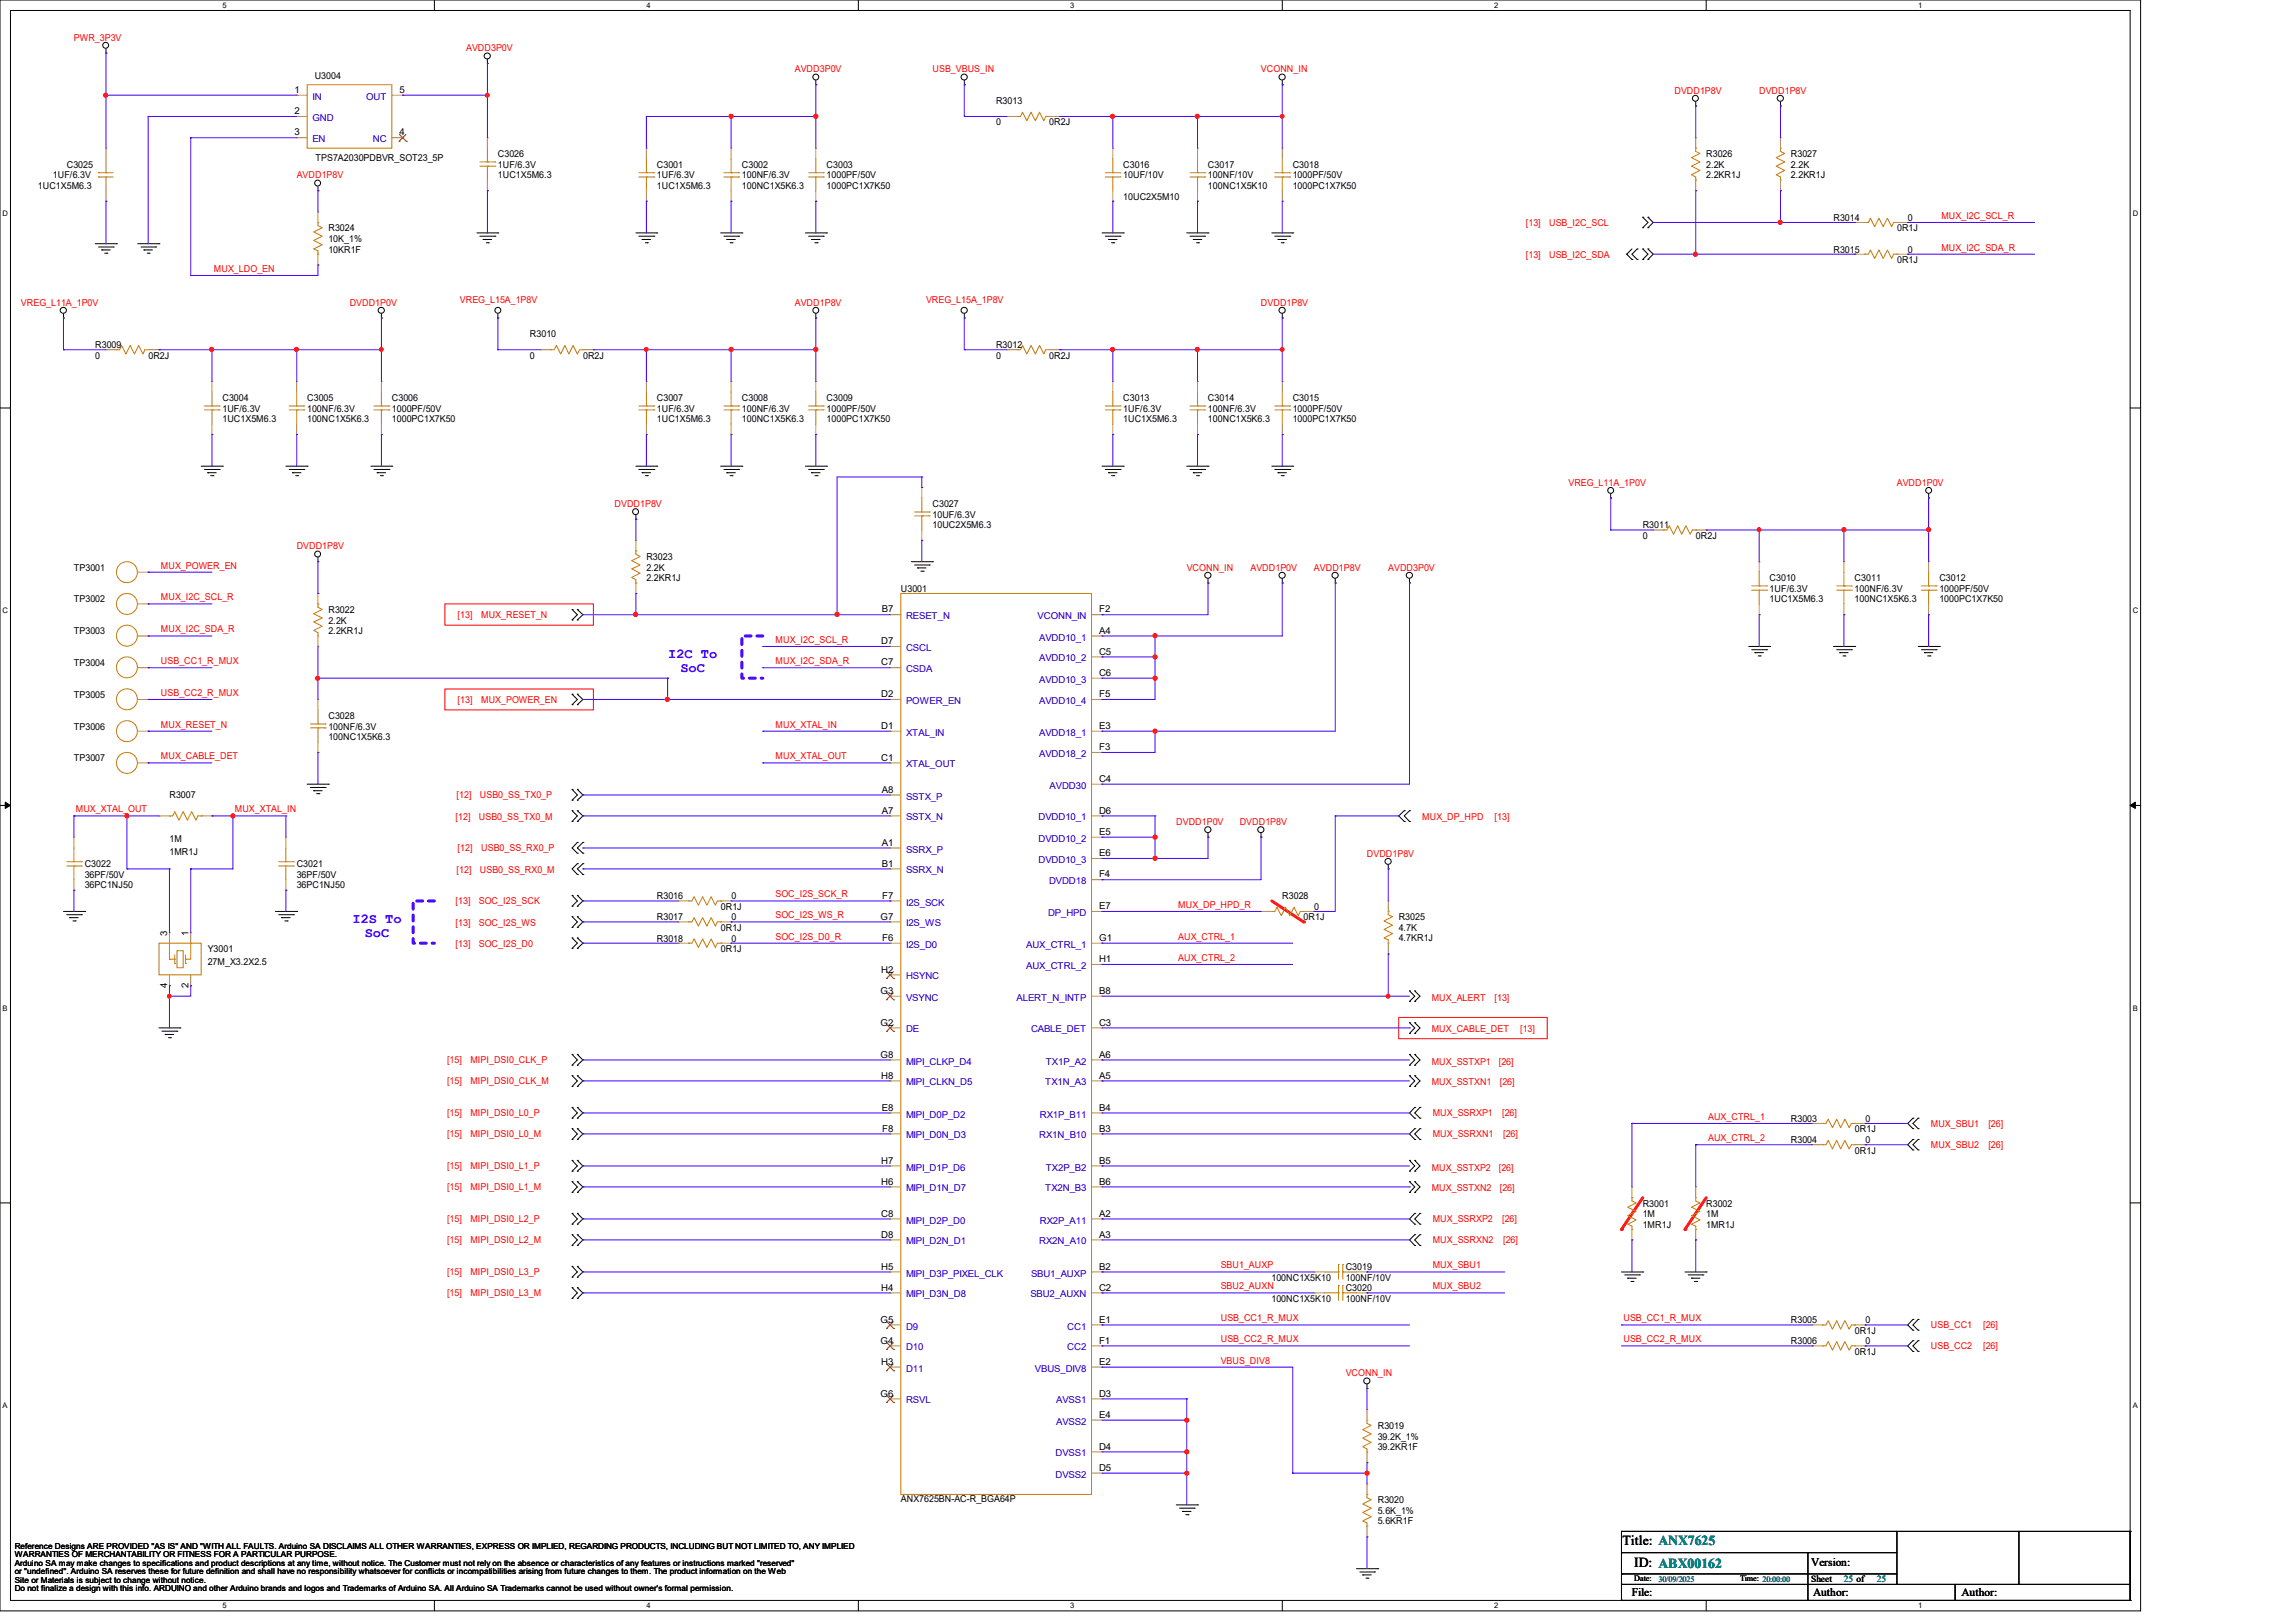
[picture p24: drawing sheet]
<svg xmlns="http://www.w3.org/2000/svg" width="297mm" height="210mm" viewBox="0 0 297 210" stroke-linecap="round" stroke-linejoin="round" font-family="sans-serif">
<defs><g id="words">
<g font-size="1.8" fill="#00f">
<text x="86.5" y="85.2">I2C To</text>
<text x="88.1" y="87">SoC</text>
<text x="45.6" y="119.5">I2S To</text>
<text x="47.2" y="121.2">SoC</text>
</g>
<g font-size="1.8">
<text x="210" y="199.9">Title: ANX7625</text>
<text x="211.5" y="202.8">ID: ABX00162</text>
</g>
<g font-size="1.5">
<text x="234.4" y="202.7">Version:</text>
<text x="211.2" y="206.5">File:</text>
<text x="234.7" y="206.5">Author:</text>
<text x="253.9" y="206.5">Author:</text>
</g>
<g font-size="1.2" fill="#f00">
<text x="9.6" y="5.2">PWR_3P3V</text>
<text x="60.3" y="6.6">AVDD3P0V</text>
<text x="102.9" y="9.4">AVDD3P0V</text>
<text x="120.7" y="9.4">USB_VBUS_IN</text>
<text x="163.2" y="9.4">VCONN_IN</text>
<text x="216.7" y="12.1">DVDD1P8V</text>
<text x="227.7" y="12.1">DVDD1P8V</text>
<text x="38.4" y="23.1">AVDD1P8V</text>
<text x="197.5" y="29.3">[13]</text>
<text x="200.5" y="29.3">USB_I2C_SCL</text>
<text x="251.2" y="28.3">MUX_I2C_SCL_R</text>
<text x="27.7" y="35.2">MUX_LDO_EN</text>
<text x="197.5" y="33.4">[13]</text>
<text x="200.5" y="33.4">USB_I2C_SDA</text>
<text x="251.2" y="32.4">MUX_I2C_SDA_R</text>
<text x="2.7" y="39.5">VREG_L11A_1P0V</text>
<text x="45.3" y="39.5">DVDD1P0V</text>
<text x="59.5" y="39.2">VREG_L15A_1P8V</text>
<text x="102.9" y="39.5">AVDD1P8V</text>
<text x="119.8" y="39.2">VREG_L15A_1P8V</text>
<text x="163.2" y="39.5">DVDD1P8V</text>
<text x="79.5" y="65.6">DVDD1P8V</text>
<text x="203" y="62.9">VREG_L11A_1P0V</text>
<text x="245.5" y="62.9">AVDD1P0V</text>
<text x="38.4" y="71.1">DVDD1P8V</text>
<text x="20.8" y="73.6">MUX_POWER_EN</text>
<text x="20.8" y="77.7">MUX_I2C_SCL_R</text>
<text x="153.6" y="73.8">VCONN_IN</text>
<text x="161.8" y="73.8">AVDD1P0V</text>
<text x="170" y="73.8">AVDD1P8V</text>
<text x="179.7" y="73.8">AVDD3P0V</text>
<text x="20.8" y="81.8">MUX_I2C_SDA_R</text>
<text x="59.2" y="80">[13]</text>
<text x="62.3" y="80">MUX_RESET_N</text>
<text x="100.4" y="83.2">MUX_I2C_SCL_R</text>
<text x="20.8" y="85.9">USB_CC1_R_MUX</text>
<text x="100.4" y="85.9">MUX_I2C_SDA_R</text>
<text x="20.8" y="90">USB_CC2_R_MUX</text>
<text x="20.8" y="94.1">MUX_RESET_N</text>
<text x="59.2" y="91">[13]</text>
<text x="62.3" y="91">MUX_POWER_EN</text>
<text x="100.4" y="94.1">MUX_XTAL_IN</text>
<text x="20.8" y="98.3">MUX_CABLE_DET</text>
<text x="100.4" y="98.3">MUX_XTAL_OUT</text>
<text x="9.8" y="105.1">MUX_XTAL_OUT</text>
<text x="30.4" y="105.1">MUX_XTAL_IN</text>
<text x="59" y="106">[12]</text>
<text x="59.1" y="103.3">[12]</text>
<text x="62" y="106">USB0_SS_TX0_M</text>
<text x="62.1" y="103.3">USB0_SS_TX0_P</text>
<text x="152.2" y="106.7">DVDD1P0V</text>
<text x="160.4" y="106.7">DVDD1P8V</text>
<text x="184.1" y="106">MUX_DP_HPD</text>
<text x="193.4" y="106">[13]</text>
<text x="59.1" y="112.9">[12]</text>
<text x="59.2" y="110.2">[12]</text>
<text x="62.1" y="112.9">USB0_SS_RX0_M</text>
<text x="62.3" y="110.2">USB0_SS_RX0_P</text>
<text x="176.9" y="110.9">DVDD1P8V</text>
<text x="59" y="117">[13]</text>
<text x="59" y="119.8">[13]</text>
<text x="62" y="117">SOC_I2S_SCK</text>
<text x="62" y="119.8">SOC_I2S_WS</text>
<text x="100.4" y="116.1">SOC_I2S_SCK_R</text>
<text x="100.4" y="118.8">SOC_I2S_WS_R</text>
<text x="152.5" y="117.5">MUX_DP_HPD_R</text>
<text x="59" y="122.5">[13]</text>
<text x="62" y="122.5">SOC_I2S_D0</text>
<text x="100.4" y="121.6">SOC_I2S_D0_R</text>
<text x="152.5" y="121.6">AUX_CTRL_1</text>
<text x="152.5" y="124.3">AUX_CTRL_2</text>
<text x="185.3" y="129.5">MUX_ALERT</text>
<text x="193.4" y="129.5">[13]</text>
<text x="57.9" y="137.6">[15]</text>
<text x="60.9" y="137.6">MIPI_DSI0_CLK_P</text>
<text x="185.3" y="133.6">MUX_CABLE_DET</text>
<text x="185.3" y="137.8">MUX_SSTXP1</text>
<text x="194" y="137.8">[26]</text>
<text x="196.7" y="133.6">[13]</text>
<text x="57.9" y="140.3">[15]</text>
<text x="60.9" y="140.3">MIPI_DSI0_CLK_M</text>
<text x="185.3" y="140.5">MUX_SSTXN1</text>
<text x="194.1" y="140.5">[26]</text>
<text x="57.9" y="144.4">[15]</text>
<text x="57.9" y="147.2">[15]</text>
<text x="60.9" y="144.4">MIPI_DSI0_L0_P</text>
<text x="60.9" y="147.2">MIPI_DSI0_L0_M</text>
<text x="185.4" y="144.4">MUX_SSRXP1</text>
<text x="185.4" y="147.2">MUX_SSRXN1</text>
<text x="194.4" y="144.4">[26]</text>
<text x="194.5" y="147.2">[26]</text>
<text x="221.1" y="144.9">AUX_CTRL_1</text>
<text x="221.1" y="147.7">AUX_CTRL_2</text>
<text x="249.9" y="145.8">MUX_SBU1</text>
<text x="249.9" y="148.6">MUX_SBU2</text>
<text x="257.3" y="145.8">[26]</text>
<text x="257.3" y="148.6">[26]</text>
<text x="57.9" y="151.3">[15]</text>
<text x="57.9" y="154">[15]</text>
<text x="60.9" y="151.3">MIPI_DSI0_L1_P</text>
<text x="60.9" y="154">MIPI_DSI0_L1_M</text>
<text x="185.3" y="151.5">MUX_SSTXP2</text>
<text x="185.3" y="154.2">MUX_SSTXN2</text>
<text x="194" y="151.5">[26]</text>
<text x="194.1" y="154.2">[26]</text>
<text x="57.9" y="158.2">[15]</text>
<text x="57.9" y="160.9">[15]</text>
<text x="60.9" y="158.2">MIPI_DSI0_L2_P</text>
<text x="60.9" y="160.9">MIPI_DSI0_L2_M</text>
<text x="185.4" y="158.2">MUX_SSRXP2</text>
<text x="185.4" y="160.9">MUX_SSRXN2</text>
<text x="194.4" y="158.2">[26]</text>
<text x="194.5" y="160.9">[26]</text>
<text x="57.9" y="165">[15]</text>
<text x="57.9" y="167.8">[15]</text>
<text x="60.9" y="165">MIPI_DSI0_L3_P</text>
<text x="60.9" y="167.8">MIPI_DSI0_L3_M</text>
<text x="158" y="164.1">SBU1_AUXP</text>
<text x="158" y="166.8">SBU2_AUXN</text>
<text x="185.4" y="164.1">MUX_SBU1</text>
<text x="185.4" y="166.8">MUX_SBU2</text>
<text x="158" y="171">USB_CC1_R_MUX</text>
<text x="158" y="173.7">USB_CC2_R_MUX</text>
<text x="210.1" y="171">USB_CC1_R_MUX</text>
<text x="210.1" y="173.7">USB_CC2_R_MUX</text>
<text x="249.9" y="171.9">USB_CC1</text>
<text x="256.7" y="171.9">[26]</text>
<text x="158" y="176.4">VBUS_DIV8</text>
<text x="174.2" y="178.1">VCONN_IN</text>
<text x="249.9" y="174.6">USB_CC2</text>
<text x="256.7" y="174.6">[26]</text>
</g>
<g font-size="1.2">
<text x="40.7" y="10.2">U3004</text>
<text x="38.1" y="12">1</text>
<text x="38.1" y="14.8">2</text>
<text x="38.1" y="17.5">3</text>
<text x="51.7" y="17.5">4</text>
<text x="51.7" y="12">5</text>
<text x="128.9" y="13.5">R3013</text>
<text x="128.9" y="16.2">0</text>
<text x="135.8" y="16.2">0R2J</text>
<text x="6.8" y="23.1">1UF/6.3V</text>
<text x="8.6" y="21.7">C3025</text>
<text x="40.9" y="20.8">TPS7A2030PDBVR_SOT23_5P</text>
<text x="64.4" y="20.3">C3026</text>
<text x="64.4" y="21.7">1UF/6.3V</text>
<text x="64.4" y="23.1">1UC1X5M6.3</text>
<text x="85" y="21.7">C3001</text>
<text x="85" y="23.1">1UF/6.3V</text>
<text x="96" y="21.7">C3002</text>
<text x="96" y="23.1">100NF/6.3V</text>
<text x="107" y="21.7">C3003</text>
<text x="107" y="23.1">1000PF/50V</text>
<text x="145.4" y="21.7">C3016</text>
<text x="145.4" y="23.1">10UF/10V</text>
<text x="156.3" y="21.7">C3017</text>
<text x="156.3" y="23.1">100NF/10V</text>
<text x="167.3" y="21.7">C3018</text>
<text x="167.3" y="23.1">1000PF/50V</text>
<text x="220.8" y="20.3">R3026</text>
<text x="220.8" y="21.7">2.2K</text>
<text x="220.8" y="23.1">2.2KR1J</text>
<text x="231.8" y="20.3">R3027</text>
<text x="231.8" y="21.7">2.2K</text>
<text x="231.8" y="23.1">2.2KR1J</text>
<text x="4.9" y="24.4">1UC1X5M6.3</text>
<text x="42.5" y="29.9">R3024</text>
<text x="85" y="24.4">1UC1X5M6.3</text>
<text x="96" y="24.4">100NC1X5K6.3</text>
<text x="107" y="24.4">1000PC1X7K50</text>
<text x="145.4" y="25.8">10UC2X5M10</text>
<text x="156.3" y="24.4">100NC1X5K10</text>
<text x="167.3" y="24.4">1000PC1X7K50</text>
<text x="237.3" y="28.6">R3014</text>
<text x="245.5" y="29.9">0R1J</text>
<text x="246.9" y="28.6">0</text>
<text x="42.5" y="31.3">10K_1%</text>
<text x="42.5" y="32.7">10KR1F</text>
<text x="237.3" y="32.7">R3015</text>
<text x="245.5" y="34">0R1J</text>
<text x="246.9" y="32.7">0</text>
<text x="12.3" y="45">R3009</text>
<text x="12.3" y="46.4">0</text>
<text x="19.2" y="46.4">0R2J</text>
<text x="68.6" y="43.6">R3010</text>
<text x="68.6" y="46.4">0</text>
<text x="75.5" y="46.4">0R2J</text>
<text x="128.9" y="45">R3012</text>
<text x="128.9" y="46.4">0</text>
<text x="135.8" y="46.4">0R2J</text>
<text x="28.8" y="51.9">C3004</text>
<text x="28.8" y="53.3">1UF/6.3V</text>
<text x="39.8" y="51.9">C3005</text>
<text x="39.8" y="53.3">100NF/6.3V</text>
<text x="50.7" y="51.9">C3006</text>
<text x="50.7" y="53.3">1000PF/50V</text>
<text x="85" y="51.9">C3007</text>
<text x="85" y="53.3">1UF/6.3V</text>
<text x="96" y="51.9">C3008</text>
<text x="96" y="53.3">100NF/6.3V</text>
<text x="107" y="51.9">C3009</text>
<text x="107" y="53.3">1000PF/50V</text>
<text x="145.4" y="51.9">C3013</text>
<text x="145.4" y="53.3">1UF/6.3V</text>
<text x="156.3" y="51.9">C3014</text>
<text x="156.3" y="53.3">100NF/6.3V</text>
<text x="167.3" y="51.9">C3015</text>
<text x="167.3" y="53.3">1000PF/50V</text>
<text x="28.8" y="54.6">1UC1X5M6.3</text>
<text x="39.8" y="54.6">100NC1X5K6.3</text>
<text x="50.7" y="54.6">1000PC1X7K50</text>
<text x="85" y="54.6">1UC1X5M6.3</text>
<text x="96" y="54.6">100NC1X5K6.3</text>
<text x="107" y="54.6">1000PC1X7K50</text>
<text x="145.4" y="54.6">1UC1X5M6.3</text>
<text x="156.3" y="54.6">100NC1X5K6.3</text>
<text x="167.3" y="54.6">1000PC1X7K50</text>
<text x="120.7" y="65.6">C3027</text>
<text x="120.7" y="67">10UF/6.3V</text>
<text x="120.7" y="68.3">10UC2X5M6.3</text>
<text x="212.6" y="68.3">R3011</text>
<text x="212.6" y="69.7">0</text>
<text x="219.5" y="69.7">0R2J</text>
<text x="9.6" y="73.8">TP3001</text>
<text x="9.6" y="77.9">TP3002</text>
<text x="83.6" y="72.4">R3023</text>
<text x="83.6" y="73.8">2.2K</text>
<text x="83.6" y="75.2">2.2KR1J</text>
<text x="116.6" y="76.6">U3001</text>
<text x="229" y="75.2">C3010</text>
<text x="229" y="76.6">1UF/6.3V</text>
<text x="229" y="77.9">1UC1X5M6.3</text>
<text x="240" y="75.2">C3011</text>
<text x="240" y="76.6">100NF/6.3V</text>
<text x="240" y="77.9">100NC1X5K6.3</text>
<text x="251" y="75.2">C3012</text>
<text x="251" y="76.6">1000PF/50V</text>
<text x="251" y="77.9">1000PC1X7K50</text>
<text x="9.6" y="82">TP3003</text>
<text x="42.5" y="79.3">R3022</text>
<text x="42.5" y="80.7">2.2K</text>
<text x="42.5" y="82">2.2KR1J</text>
<text x="114" y="83.4">D7</text>
<text x="114.1" y="79.2">B7</text>
<text x="142.2" y="82">A4</text>
<text x="142.2" y="79.2">F2</text>
<text x="9.6" y="86.1">TP3004</text>
<text x="114" y="86.1">C7</text>
<text x="142.2" y="87.5">C6</text>
<text x="142.2" y="84.7">C5</text>
<text x="9.6" y="90.3">TP3005</text>
<text x="9.6" y="94.4">TP3006</text>
<text x="42.5" y="93">C3028</text>
<text x="42.5" y="94.4">100NF/6.3V</text>
<text x="42.5" y="95.8">100NC1X5K6.3</text>
<text x="114" y="90.2">D2</text>
<text x="114" y="94.3">D1</text>
<text x="142.2" y="94.3">E3</text>
<text x="142.2" y="90.2">F5</text>
<text x="9.6" y="98.5">TP3007</text>
<text x="114" y="98.4">C1</text>
<text x="142.2" y="101.2">C4</text>
<text x="142.2" y="97.1">F3</text>
<text x="21.9" y="103.3">R3007</text>
<text x="114.1" y="102.6">A8</text>
<text x="114.1" y="105.3">A7</text>
<text x="142.2" y="105.3">D6</text>
<text x="11" y="112.2">C3022</text>
<text x="11" y="113.6">36PF/50V</text>
<text x="21.9" y="108.9">1M</text>
<text x="21.9" y="110.7">1MR1J</text>
<text x="38.4" y="112.2">C3021</text>
<text x="38.4" y="113.6">36PF/50V</text>
<text x="114.1" y="109.4">A1</text>
<text x="114.1" y="112.1">B1</text>
<text x="142.2" y="113.5">F4</text>
<text x="142.2" y="110.8">E6</text>
<text x="142.2" y="108">E5</text>
<text x="11" y="115">36PC1NJ50</text>
<text x="38.4" y="115">36PC1NJ50</text>
<text x="85" y="116.3">R3016</text>
<text x="85" y="119.1">R3017</text>
<text x="93.3" y="117.7">0R1J</text>
<text x="94.7" y="116.3">0</text>
<text x="94.7" y="119.1">0</text>
<text x="114" y="119">G7</text>
<text x="114.2" y="116.3">F7</text>
<text x="142.2" y="117.6">E7</text>
<text x="165.9" y="116.3">R3028</text>
<text x="168.7" y="119.1">0R1J</text>
<text x="170.1" y="117.7">0</text>
<text x="181" y="119.1">R3025</text>
<text x="21.6" y="121.1" transform="rotate(-90 21.6 121.1)">3</text>
<text x="24.4" y="121.1" transform="rotate(-90 24.4 121.1)">1</text>
<text x="26.9" y="123.2">Y3001</text>
<text x="26.9" y="124.8">27M_X3.2X2.5</text>
<text x="85" y="121.8">R3018</text>
<text x="93.3" y="120.4">0R1J</text>
<text x="93.3" y="123.2">0R1J</text>
<text x="94.7" y="121.8">0</text>
<text x="114" y="125.9">H2</text>
<text x="114.2" y="121.8">F6</text>
<text x="142.2" y="124.5">H1</text>
<text x="142.2" y="121.8">G1</text>
<text x="181" y="120.4">4.7K</text>
<text x="181" y="121.8">4.7KR1J</text>
<text x="21.6" y="127.8" transform="rotate(-90 21.6 127.8)">4</text>
<text x="24.4" y="127.8" transform="rotate(-90 24.4 127.8)">2</text>
<text x="114" y="128.6">G3</text>
<text x="142.2" y="128.6">B8</text>
<text x="114" y="132.7">G2</text>
<text x="114" y="136.9">G8</text>
<text x="142.2" y="136.9">A6</text>
<text x="142.2" y="132.7">C3</text>
<text x="114" y="139.6">H8</text>
<text x="114.1" y="143.7">E8</text>
<text x="142.2" y="139.6">A5</text>
<text x="142.2" y="143.7">B4</text>
<text x="114.2" y="146.4">F8</text>
<text x="142.2" y="146.4">B3</text>
<text x="231.8" y="145.2">R3003</text>
<text x="231.8" y="147.9">R3004</text>
<text x="240.1" y="146.5">0R1J</text>
<text x="240.1" y="149.3">0R1J</text>
<text x="241.4" y="145.2">0</text>
<text x="241.4" y="147.9">0</text>
<text x="114" y="150.6">H7</text>
<text x="114" y="153.3">H6</text>
<text x="142.2" y="150.6">B5</text>
<text x="142.2" y="153.3">B6</text>
<text x="114" y="157.4">C8</text>
<text x="114" y="160.1">D8</text>
<text x="142.2" y="157.4">A2</text>
<text x="142.2" y="160.1">A3</text>
<text x="212.6" y="156.1">R3001</text>
<text x="212.6" y="157.5">1M</text>
<text x="212.6" y="158.9">1MR1J</text>
<text x="220.8" y="156.1">R3002</text>
<text x="220.8" y="157.5">1M</text>
<text x="220.8" y="158.9">1MR1J</text>
<text x="114" y="164.3">H5</text>
<text x="114" y="167">H4</text>
<text x="142.2" y="164.3">B2</text>
<text x="142.2" y="167">C2</text>
<text x="164.5" y="165.7">100NC1X5K10</text>
<text x="174.2" y="167.1">C3020</text>
<text x="174.2" y="164.3">C3019</text>
<text x="174.2" y="165.7">100NF/10V</text>
<text x="114" y="171.2">G5</text>
<text x="114" y="173.9">G4</text>
<text x="142.2" y="173.9">F1</text>
<text x="142.2" y="171.2">E1</text>
<text x="164.5" y="168.4">100NC1X5K10</text>
<text x="174.2" y="168.4">100NF/10V</text>
<text x="231.8" y="171.2">R3005</text>
<text x="231.8" y="173.9">R3006</text>
<text x="240.1" y="172.6">0R1J</text>
<text x="241.4" y="171.2">0</text>
<text x="241.4" y="173.9">0</text>
<text x="114" y="176.6">H3</text>
<text x="142.2" y="176.6">E2</text>
<text x="240.1" y="175.3">0R1J</text>
<text x="114" y="180.7">G6</text>
<text x="142.2" y="180.7">D3</text>
<text x="142.2" y="183.5">E4</text>
<text x="178.3" y="184.9">R3019</text>
<text x="142.2" y="187.6">D4</text>
<text x="142.2" y="190.3">D5</text>
<text x="178.3" y="186.3">39.2K_1%</text>
<text x="178.3" y="187.7">39.2KR1F</text>
<text x="116.6" y="194.3">ANX7625BN-AC-R_BGA64P</text>
<text x="178.3" y="194.5">R3020</text>
<text x="178.3" y="195.9">5.6K_1%</text>
<text x="178.3" y="197.3">5.6KR1F</text>
<text x="234.4" y="204.8">Sheet</text>
</g>
<g font-size="1.2" fill="#00c">
<text x="40.4" y="12.9">IN</text>
<text x="40.4" y="15.7">GND</text>
<text x="47.4" y="12.9">OUT</text>
<text x="40.4" y="18.4">EN</text>
<text x="48.3" y="18.4">NC</text>
<text x="117.3" y="80.1">RESET_N</text>
<text x="134.3" y="80.1">VCONN_IN</text>
<text x="134.5" y="82.9">AVDD10_1</text>
<text x="117.3" y="84.2">CSCL</text>
<text x="117.3" y="87">CSDA</text>
<text x="134.5" y="88.3">AVDD10_3</text>
<text x="134.5" y="85.6">AVDD10_2</text>
<text x="117.3" y="91.1">POWER_EN</text>
<text x="117.3" y="95.2">XTAL_IN</text>
<text x="134.5" y="95.2">AVDD18_1</text>
<text x="134.5" y="91.1">AVDD10_4</text>
<text x="117.3" y="99.3">XTAL_OUT</text>
<text x="134.5" y="98">AVDD18_2</text>
<text x="117.3" y="103.5">SSTX_P</text>
<text x="117.3" y="106.2">SSTX_N</text>
<text x="134.4" y="106.2">DVDD10_1</text>
<text x="135.8" y="102.1">AVDD30</text>
<text x="117.3" y="110.3">SSRX_P</text>
<text x="117.3" y="113">SSRX_N</text>
<text x="134.4" y="111.7">DVDD10_3</text>
<text x="134.4" y="108.9">DVDD10_2</text>
<text x="117.3" y="117.2">I2S_SCK</text>
<text x="117.3" y="119.9">I2S_WS</text>
<text x="135.6" y="118.5">DP_HPD</text>
<text x="135.8" y="114.4">DVDD18</text>
<text x="117.3" y="122.6">I2S_D0</text>
<text x="132.8" y="125.4">AUX_CTRL_2</text>
<text x="132.8" y="122.6">AUX_CTRL_1</text>
<text x="117.3" y="126.7">HSYNC</text>
<text x="117.3" y="129.5">VSYNC</text>
<text x="131.6" y="129.5">ALERT_N_INTP</text>
<text x="117.3" y="133.6">DE</text>
<text x="117.3" y="137.8">MIPI_CLKP_D4</text>
<text x="133.4" y="133.6">CABLE_DET</text>
<text x="135.3" y="137.8">TX1P_A2</text>
<text x="117.3" y="140.5">MIPI_CLKN_D5</text>
<text x="135.2" y="140.5">TX1N_A3</text>
<text x="117.3" y="144.6">MIPI_D0P_D2</text>
<text x="117.3" y="147.3">MIPI_D0N_D3</text>
<text x="134.5" y="147.3">RX1N_B10</text>
<text x="134.6" y="144.6">RX1P_B11</text>
<text x="117.3" y="151.5">MIPI_D1P_D6</text>
<text x="117.3" y="154.2">MIPI_D1N_D7</text>
<text x="135.2" y="154.2">TX2N_B3</text>
<text x="135.3" y="151.5">TX2P_B2</text>
<text x="117.3" y="158.3">MIPI_D2P_D0</text>
<text x="117.3" y="161">MIPI_D2N_D1</text>
<text x="134.5" y="161">RX2N_A10</text>
<text x="134.6" y="158.3">RX2P_A11</text>
<text x="117.3" y="165.2">MIPI_D3P_PIXEL_CLK</text>
<text x="117.3" y="167.9">MIPI_D3N_D8</text>
<text x="133.3" y="167.9">SBU2_AUXN</text>
<text x="133.4" y="165.2">SBU1_AUXP</text>
<text x="117.3" y="172">D9</text>
<text x="138.1" y="172">CC1</text>
<text x="117.3" y="174.7">D10</text>
<text x="117.3" y="177.5">D11</text>
<text x="133.9" y="177.5">VBUS_DIV8</text>
<text x="138.1" y="174.7">CC2</text>
<text x="117.3" y="181.6">RSVL</text>
<text x="136.7" y="181.6">AVSS1</text>
<text x="136.7" y="184.4">AVSS2</text>
<text x="136.6" y="188.5">DVSS1</text>
<text x="136.6" y="191.2">DVSS2</text>
</g>
<g font-size="1.2" fill="#008080">
<text x="238.6" y="204.8">25 of</text>
<text x="242.9" y="204.8">25</text>
</g>
<g font-size="1.1">
<text x="1.9" y="200.4">Reference Designs ARE PROVIDED &quot;AS IS&quot; AND &quot;WITH ALL FAULTS. Arduino SA DISCLAIMS ALL OTHER WARRANTIES, EXPRESS OR IMPLIED, REGARDING PRODUCTS, INCLUDING BUT NOT LIMITED TO, ANY IMPLIED</text>
<text x="1.9" y="201.5">WARRANTIES OF MERCHANTABILITY OR FITNESS FOR A PARTICULAR PURPOSE.</text>
<text x="1.9" y="202.6">Arduino SA may make changes to specifications and product descriptions at any time, without notice. The Customer must not rely on the absence or characteristics of any features or instructions marked &quot;reserved&quot;</text>
<text x="1.9" y="203.7">or &quot;undefined&quot;. Arduino SA reserves these for future definition and shall have no responsibility whatsoever for conflicts or incompatibilities arising from future changes to them. The product information on the Web</text>
<text x="1.9" y="204.8">Site or Materials is subject to change without notice.</text>
<text x="1.9" y="205.9">Do not finalize a design with this info. ARDUINO and other Arduino brands and logos and Trademarks of Arduino SA. All Arduino SA Trademarks cannot be used without owner's formal permission.</text>
<text x="211.5" y="204.6">Date:</text>
<text x="225.2" y="204.6">Time: 20:00:00</text>
</g>
<text font-size="1.1" fill="#008080" x="214.6" y="204.8">30/09/2025</text>
<g font-size="1">
<text x="28.8" y="1">5</text>
<text x="83.7" y="1">4</text>
<text x="138.5" y="1">3</text>
<text x="193.4" y="1">2</text>
<text x="248.2" y="1">1</text>
<text x=".3" y="27.9">D</text>
<text x="276" y="27.9">D</text>
<text x=".3" y="79.4">C</text>
<text x="276" y="79.4">C</text>
<text x=".3" y="130.8">B</text>
<text x="276" y="130.8">B</text>
<text x=".3" y="182.2">A</text>
<text x="276" y="182.2">A</text>
<text x="28.8" y="208.1">5</text>
<text x="83.7" y="208.1">4</text>
<text x="138.5" y="208.1">3</text>
<text x="193.4" y="208.1">2</text>
<text x="248.2" y="208.1">1</text>
</g>
</g></defs>
<path d="M0 0h277v208.4h-277zM1.4 1.4h274.3v205.7h-274.3z" fill="none" stroke="#000" stroke-width=".13"/>
<g fill="#fff">
<path d="M28.8 .1h.5v1.1h-.5z"/>
<path d="M28.8 207.2h.5v1.1h-.5z"/>
</g>
<path d="M56.2 0v1.4M56.2 207.1v1.3" fill="none" stroke="#000" stroke-width=".13"/>
<g fill="#fff">
<path d="M83.7 .1h.5v1.1h-.5z"/>
<path d="M83.7 207.2h.5v1.1h-.5z"/>
</g>
<path d="M111.1 0v1.4M111.1 207.1v1.3" fill="none" stroke="#000" stroke-width=".13"/>
<g fill="#fff">
<path d="M138.5 .1h.6v1.1h-.6z"/>
<path d="M138.5 207.2h.6v1.1h-.6z"/>
</g>
<path d="M165.9 0v1.4M165.9 207.1v1.3" fill="none" stroke="#000" stroke-width=".13"/>
<g fill="#fff">
<path d="M193.4 .1h.5v1.1h-.5z"/>
<path d="M193.4 207.2h.5v1.1h-.5z"/>
</g>
<path d="M220.8 0v1.4M220.8 207.1v1.3" fill="none" stroke="#000" stroke-width=".13"/>
<g fill="#fff">
<path d="M248.2 .1h.6v1.1h-.6z"/>
<path d="M248.2 207.2h.6v1.1h-.6z"/>
<path d="M.3 27.1h.8v1.1h-.8z"/>
<path d="M276 27.1h.7v1.1h-.7z"/>
<path d="M.3 78.5h.8v1.1h-.8z"/>
<path d="M276 78.5h.7v1.1h-.7z"/>
</g>
<path d="M0 52.8h1.4M275.7 52.8h1.3" fill="none" stroke="#000" stroke-width=".13"/>
<g fill="#fff">
<path d="M.3 129.9h.7v1.1h-.7z"/>
<path d="M276 129.9h.6v1.1h-.6z"/>
</g>
<path d="M0 104.2h1.4M275.7 104.2h1.3" fill="none" stroke="#000" stroke-width=".13"/>
<path d="M.7 103.8l.7 .4-.7 .4zM275.7 104.2l.7-.4v.8z" fill="#000" stroke="#000" stroke-width=".13"/>
<g fill="#fff">
<path d="M.3 181.4h.7v1.1h-.7z"/>
<path d="M276 181.4h.6v1.1h-.6z"/>
</g>
<path d="M0 155.7h1.4M275.7 155.7h1.3" fill="none" stroke="#000" stroke-width=".13"/>
<path d="M212.6 155l-2.8 4.1" fill="none" stroke="#f00" stroke-width=".38"/>
<circle cx="209.8" cy="159.1" r=".19" fill="#f00"/>
<path d="M220.8 155l-2.7 4.1" fill="none" stroke="#f00" stroke-width=".38"/>
<circle cx="218.1" cy="159.1" r=".19" fill="#f00"/>
<path d="M98.7 82.3h-2.7v5.5h2.7M56.2 116.6h-2.7v5.4h2.7" fill="none" stroke="#00f" stroke-width=".38" stroke-dasharray=".8 .8"/>
<path d="M57.6 78.1h19.2v2.8h-19.2zM57.6 89.2h19.2v2.7h-19.2zM181 131.7h19.2v2.7h-19.2z" fill="none" stroke="#f00" stroke-width=".13"/>
<path d="M164.6 116.6l4.1 2.7" fill="none" stroke="#f00" stroke-width=".38"/>
<circle cx="168.7" cy="119.3" r=".19" fill="#f00"/>
<g fill="none" stroke="#000" stroke-width=".13">
<path d="M13.7 6.9h.1M13.7 6.3v.6M63.1 8.2h.1M63.1 7.7v.5M105.6 11h.1M105.6 10.4v.6M124.8 11h.1M124.8 10.4v.6M165.9 11h.1M165.9 10.4v.6M219.5 13.7h.1M219.5 13.2v.5"/>
<path d="M230.4 13.7h.1M230.4 13.2v.5M12.3 31.5h2.8M12.7 32h1.9M13.2 32.3h1.1M13.2 32.3h.1M13.5 32.8h.3M13.8 32.8h.1M14.6 32h.1M15.1 31.5h.1M17.8 31.5h2.8M18.2 32h2"/>
<path d="M18.6 32.3h1.1M18.6 32.3h.1M19 32.8h.3M19.3 32.8h.1M20.2 32h.1M20.6 31.5h.1M41.1 24.7h.1M41.1 24.1v.6M61.7 30.1h2.7M62.1 30.6h2M62.5 31h1.1M62.5 31h.1"/>
<path d="M62.9 31.4h.3M63.2 31.4h.1M64.1 30.6h.1M64.4 30.1h.1M82.3 30.1h2.7M82.7 30.6h1.9M83.1 31h1.1M83.1 31h.1M83.5 31.4h.3M83.8 31.4h.1M84.6 30.6h.1M85 30.1h.1"/>
<path d="M93.3 30.1h2.7M93.7 30.6h1.9M94.1 31h.1M94.1 31h1.1M94.5 31.4h.2M94.7 31.4h.1M95.6 30.6h.1M96 30.1h.1M104.2 30.1h2.8M104.6 30.6h2M105 31h1.1M105 31h.1"/>
<path d="M105.5 31.4h.2M105.7 31.4h.1M106.6 30.6h.1M107 30.1h.1M142.6 30.1h2.8M143 30.6h1.9M143.5 31h.1M143.5 31h1.1M143.8 31.4h.3M144.1 31.4h.1M144.9 30.6h.1M145.4 30.1h.1"/>
<path d="M153.6 30.1h2.7M154 30.6h1.9M154.4 31h1.1M154.4 31h.1M154.9 31.4h.2M155.1 31.4h.1M155.9 30.6h.1M156.3 30.1h.1M164.6 30.1h2.7M165 30.6h1.9M165.4 31h.1M165.4 31h1.1"/>
<path d="M165.8 31.4h.3M166.1 31.4h.1M166.9 30.6h.1M167.3 30.1h.1M210.5 32.9h.1M210.5 32.9l.7 .7M211.2 33.6h.1M211.2 32.2l-.7 .7M211.9 32.2h.1M211.9 33.6h.1M211.9 32.2l-.7 .7 .7 .7M212.6 28.1l.7 .7-.7 .7"/>
<path d="M212.6 32.2l.7 .7-.7 .7M212.6 29.5h.1M212.6 28.1h.1M212.6 33.6h.1M212.6 32.2h.1M213.3 28.1l.7 .7-.7 .7M213.3 32.2l.7 .7-.7 .7M213.3 28.1h.1M213.3 29.5h.1M213.3 32.2h.1M213.3 33.6h.1M8.2 41.1h.1"/>
<path d="M8.2 40.6v.5M49.4 41.1h.1M49.4 40.6v.5M64.4 41.1h.1M64.4 40.6v.5M105.6 41.1h.1M105.6 40.6v.5M124.8 41.1h.1M124.8 40.6v.5M165.9 41.1h.1M165.9 40.6v.5M26 60.3h2.8"/>
<path d="M26.5 60.7h1.9M26.9 61.2h.1M26.9 61.2h1.1M27.3 61.6h.3M27.6 61.6h.1M28.4 60.7h.1M28.8 60.3h.1M37 60.3h2.8M37.4 60.7h1.9M37.8 61.2h1.1M37.8 61.2h.1M38.3 61.6h.2"/>
<path d="M38.5 61.6h.1M39.3 60.7h.1M39.8 60.3h.1M41.1 72.7h.1M41.1 72.1v.6M48 60.3h2.7M48.4 60.7h1.9M48.8 61.2h1.1M48.8 61.2h.1M49.2 61.6h.3M49.5 61.6h.1M50.3 60.7h.1"/>
<path d="M50.7 60.3h.1M74 78.9l.7 .6-.7 .7M74 78.9h.1M74.7 78.9h.1M74.7 78.9l.7 .6-.7 .7M82.3 67.2h.1M82.3 60.3h2.7M82.3 66.6v.6M82.7 60.7h1.9M83.1 61.2h1.1M83.1 61.2h.1M83.5 61.6h.3"/>
<path d="M83.8 61.6h.1M84.6 60.7h.1M85 60.3h.1M93.3 60.3h2.7M93.7 60.7h1.9M94.1 61.2h.1M94.1 61.2h1.1M94.5 61.6h.2M94.7 61.6h.1M95.6 60.7h.1M96 60.3h.1M104.2 60.3h2.8"/>
<path d="M104.6 60.7h2M105 61.2h1.1M105 61.2h.1M105.5 61.6h.2M105.7 61.6h.1M106.6 60.7h.1M107 60.3h.1M117.9 72.7h2.8M118.4 73.1h1.9M118.7 73.5h.1M118.7 73.5h1.1M119.2 73.9h.3"/>
<path d="M119.5 73.9h.1M120.3 73.1h.1M120.7 72.7h.1M142.6 60.3h2.8M143 60.7h1.9M143.5 61.2h.1M143.5 61.2h1.1M143.8 61.6h.3M144.1 61.6h.1M144.9 60.7h.1M145.4 60.3h.1M153.6 60.3h2.7"/>
<path d="M154 60.7h1.9M154.4 61.2h1.1M154.4 61.2h.1M154.9 61.6h.2M155.1 61.6h.1M155.9 60.7h.1M156.3 75.4h.1M156.3 60.3h.1M156.3 74.9v.5M164.6 60.3h2.7M165 60.7h1.9M165.4 61.2h.1"/>
<path d="M165.4 61.2h1.1M165.8 61.6h.3M165.9 75.4h.1M165.9 74.9v.5M166.1 61.6h.1M166.9 60.7h.1M167.3 60.3h.1M172.8 75.4h.1M172.8 74.9v.5M182.4 75.4h.1M182.4 74.9v.5M208.4 64.4h.1"/>
<path d="M208.4 63.9v.5M249.6 64.4h.1M249.6 63.9v.5M74 89.8l.7 .7-.7 .7M74 80.2h.1M74 91.2h.1M74 89.8h.1M74.7 80.2h.1M74.7 89.8h.1M74.7 91.2h.1M74.7 89.8l.7 .7-.7 .7M226.3 83.7h2.7"/>
<path d="M226.7 84.1h1.9M227.1 84.5h1.1M227.1 84.5h.1M227.5 84.9h.3M227.8 84.9h.1M228.6 84.1h.1M229 83.7h.1M237.3 83.7h2.7M237.7 84.1h1.9M238.1 84.5h1.1M238.1 84.5h.1M238.5 84.9h.3"/>
<path d="M238.8 84.9h.1M239.6 84.1h.1M240 83.7h.1M248.2 83.7h2.8M248.7 84.1h1.9M249 84.5h1.1M249 84.5h.1M249.5 84.9h.3M249.8 84.9h.1M250.6 84.1h.1M251 83.7h.1M8.2 117.9h2.8"/>
<path d="M8.6 118.4h1.9M9 118.7h1.1M9 118.7h.1M9.4 119.2h.3M9.7 119.2h.1M10.5 118.4h.1M11 117.9h.1M35.6 117.9h2.8M36.1 118.4h1.9M36.4 118.7h.1M36.4 118.7h1.1M36.9 119.2h.3"/>
<path d="M37.2 119.2h.1M38 118.4h.1M38.4 117.9h.1M39.8 101.5h2.7M40.2 101.9h1.9M40.6 102.3h.1M40.6 102.3h1.1M41 102.7h.3M41.3 102.7h.1M42.1 101.9h.1M42.5 101.5h.1M74 102.2l.7 .7-.7 .6"/>
<path d="M74 104.9l.7 .7-.7 .7M74 115.9l.7 .7-.7 .7M74 118.6l.7 .7-.7 .7M74 103.5h.1M74 102.2h.1M74 106.3h.1M74 104.9h.1M74 117.3h.1M74 115.9h.1M74 118.6h.1M74.7 102.2h.1M74.7 103.5h.1"/>
<path d="M74.7 104.9h.1M74.7 106.3h.1M74.7 109h.1M74.7 110.4h.1M74.7 111.8h.1M74.7 113.2h.1M74.7 115.9h.1M74.7 117.3h.1M74.7 118.6h.1M74.7 102.2l.7 .7-.7 .6M74.7 104.9l.7 .7-.7 .7M74.7 115.9l.7 .7-.7 .7"/>
<path d="M74.7 118.6l.7 .7-.7 .7M74.7 109l-.7 .7 .7 .7M74.7 111.8l-.7 .6 .7 .8M75.4 109l-.7 .7 .7 .7M75.4 111.8l-.7 .6 .7 .8M75.4 109h.1M75.4 110.4h.1M75.4 111.8h.1M75.4 113.2h.1M156.3 108.3h.1M156.3 107.8v.5M163.2 108.3h.1"/>
<path d="M163.2 107.8v.5M179.7 112.4h.1M179.7 111.9v.5M181.7 104.9l-.7 .7 .7 .7M181.7 104.9h.1M181.7 106.3h.1M182.4 106.3h.1M182.4 104.9h.1M182.4 104.9l-.7 .7 .7 .7M20.6 133h2.7M21 133.4h1.9M21.4 133.9h1.1"/>
<path d="M21.4 133.9h.1M21.8 134.3h.3M22.1 134.3h.1M22.9 133.4h.1M23.3 133h.1M74 121.4l.7 .6-.7 .7M74 136.4l.7 .8-.7 .6M74 139.2l.7 .7-.7 .7M74 120h.1M74 122.7h.1M74 121.4h.1M74 137.8h.1"/>
<path d="M74 136.4h.1M74 139.2h.1M74.7 120h.1M74.7 121.4h.1M74.7 122.7h.1M74.7 136.4h.1M74.7 137.8h.1M74.7 139.2h.1M74.7 121.4l.7 .6-.7 .7M74.7 136.4l.7 .8-.7 .6M74.7 139.2l.7 .7-.7 .7M182.4 128.2l.7 .7-.7 .7"/>
<path d="M182.4 132.3l.7 .7-.7 .7M182.4 136.4l.7 .8-.7 .6M182.4 139.2l.7 .7-.7 .7M182.4 128.2h.1M182.4 129.6h.1M182.4 132.3h.1M182.4 133.7h.1M182.4 136.4h.1M182.4 137.8h.1M182.4 139.2h.1M183.1 128.2l.7 .7-.7 .7M183.1 132.3l.7 .7-.7 .7"/>
<path d="M183.1 136.4l.7 .8-.7 .6M183.1 139.2l.7 .7-.7 .7M183.1 128.2h.1M183.1 129.6h.1M183.1 132.3h.1M183.1 133.7h.1M183.1 136.4h.1M183.1 137.8h.1M183.1 139.2h.1M74 143.3l.7 .7-.7 .7M74 146l.7 .7-.7 .7M74 150.2l.7 .7-.7 .7"/>
<path d="M74 152.9l.7 .7-.7 .7M74 157l.7 .7-.7 .7M74 159.8l.7 .6-.7 .8M74 140.6h.1M74 144.7h.1M74 143.3h.1M74 147.4h.1M74 146h.1M74 151.6h.1M74 150.2h.1M74 154.3h.1M74 152.9h.1"/>
<path d="M74 158.4h.1M74 157h.1M74 159.8h.1M74.7 140.6h.1M74.7 143.3h.1M74.7 144.7h.1M74.7 146h.1M74.7 147.4h.1M74.7 150.2h.1M74.7 151.6h.1M74.7 152.9h.1M74.7 154.3h.1"/>
<path d="M74.7 157h.1M74.7 158.4h.1M74.7 159.8h.1M74.7 143.3l.7 .7-.7 .7M74.7 146l.7 .7-.7 .7M74.7 150.2l.7 .7-.7 .7M74.7 152.9l.7 .7-.7 .7M74.7 157l.7 .7-.7 .7M74.7 159.8l.7 .6-.7 .8M182.4 150.2l.7 .7-.7 .7M182.4 152.9l.7 .7-.7 .7M182.4 140.6h.1"/>
<path d="M182.4 150.2h.1M182.4 151.6h.1M182.4 152.9h.1M182.4 154.3h.1M183.1 150.2l.7 .7-.7 .7M183.1 152.9l.7 .7-.7 .7M183.1 140.6h.1M183.1 143.3h.1M183.1 144.7h.1M183.1 146h.1M183.1 147.4h.1M183.1 150.2h.1"/>
<path d="M183.1 151.6h.1M183.1 152.9h.1M183.1 154.3h.1M183.1 157h.1M183.1 158.4h.1M183.1 159.8h.1M183.1 143.3l-.7 .7 .7 .7M183.1 146l-.7 .7 .7 .7M183.1 157l-.7 .7 .7 .7M183.1 159.8l-.7 .6 .7 .8M183.8 144.7h.1M183.8 143.3h.1"/>
<path d="M183.8 147.4h.1M183.8 146h.1M183.8 158.4h.1M183.8 157h.1M183.8 159.8h.1M183.8 143.3l-.7 .7 .7 .7M183.8 146l-.7 .7 .7 .7M183.8 157l-.7 .7 .7 .7M183.8 159.8l-.7 .6 .7 .8M247.6 144.7l-.7 .7 .7 .7M247.6 147.4l-.7 .7 .7 .7M247.6 144.7h.1"/>
<path d="M247.6 146h.1M247.6 147.4h.1M247.6 148.8h.1M248.2 146h.1M248.2 144.7h.1M248.2 148.8h.1M248.2 147.4h.1M248.2 144.7l-.6 .7 .6 .7M248.2 147.4l-.6 .7 .6 .7M74 163.9l.7 .7-.7 .7M74 166.6l.7 .7-.7 .7M74 161.2h.1"/>
<path d="M74 165.3h.1M74 163.9h.1M74 168h.1M74 166.6h.1M74.7 161.2h.1M74.7 163.9h.1M74.7 165.3h.1M74.7 166.6h.1M74.7 168h.1M74.7 163.9l.7 .7-.7 .7M74.7 166.6l.7 .7-.7 .7M176.9 179.7h.1"/>
<path d="M176.9 179.1v.6M183.1 161.2h.1M183.8 161.2h.1M209.8 164.6h2.8M210.3 165h1.9M210.7 165.4h1.1M210.7 165.4h.1M211.1 165.8h.2M211.3 165.8h.1M212.2 165h.1M212.6 164.6h.1M218.1 164.6h2.7"/>
<path d="M218.5 165h1.9M218.9 165.4h1.1M218.9 165.4h.1M219.3 165.8h.3M219.6 165.8h.1M220.4 165h.1M220.8 164.6h.1M247.6 170.7l-.7 .7 .7 .7M247.6 173.5l-.7 .7 .7 .7M247.6 170.7h.1M247.6 172.1h.1M247.6 173.5h.1"/>
<path d="M247.6 174.9h.1M248.2 172.1h.1M248.2 170.7h.1M248.2 174.9h.1M248.2 173.5h.1M248.2 170.7l-.6 .7 .6 .7M248.2 173.5l-.6 .7 .6 .7M152.2 194.7h2.8M152.7 195.2h1.9M153 195.6h1.1M153 195.6h.1M153.5 196h.3"/>
<path d="M153.8 196h.1M154.6 195.2h.1M155 194.7h.1M245.5 198.2v6.8M261.3 198.2v6.8M275.7 198.2h-65.9v8.9M275.7 198.2h.1M275.7 198.2v8.9M175.6 203h2.7M176 203.4h1.9M176.4 203.8h1.1M176.4 203.8h.1"/>
<path d="M176.8 204.2h.2M177 204.2h.1M177.9 203.4h.1M178.3 203h.1M209.8 205h.1M209.8 207.1h.1M209.8 200.9h.1M209.8 203.7h.1M209.8 200.9h35.7M209.8 203.7h35.7M209.8 205h65.9M209.8 207.1h65.9"/>
<path d="M234 207.1h.1M234 200.9v6.2M245.5 205h.1M253 207.1h.1M253 205v2.1M261.3 205h.1M275.7 207.1h.1"/>
<circle cx="13.7" cy="5.9" r=".38"/>
<circle cx="63.1" cy="7.2" r=".39"/>
<circle cx="105.6" cy="10" r=".38"/>
<circle cx="124.8" cy="10" r=".39"/>
<circle cx="165.9" cy="10" r=".39"/>
<circle cx="219.4" cy="12.7" r=".38"/>
<circle cx="230.4" cy="12.7" r=".39"/>
<circle cx="41.1" cy="23.7" r=".38"/>
<circle cx="8.2" cy="40.2" r=".39"/>
<circle cx="49.3" cy="40.2" r=".39"/>
<circle cx="64.4" cy="40.2" r=".38"/>
<circle cx="105.6" cy="40.2" r=".38"/>
<circle cx="124.8" cy="40.2" r=".39"/>
<circle cx="165.9" cy="40.2" r=".39"/>
<circle cx="41.1" cy="71.7" r=".38"/>
<circle cx="82.3" cy="66.2" r=".38"/>
<circle cx="156.3" cy="74.4" r=".39"/>
<circle cx="165.9" cy="74.4" r=".39"/>
<circle cx="172.8" cy="74.4" r=".39"/>
<circle cx="182.4" cy="74.4" r=".39"/>
<circle cx="208.4" cy="63.5" r=".38"/>
<circle cx="249.6" cy="63.5" r=".38"/>
<circle cx="156.3" cy="107.4" r=".39"/>
<circle cx="163.2" cy="107.4" r=".39"/>
<circle cx="179.7" cy="111.5" r=".39"/>
<circle cx="176.9" cy="178.7" r=".39"/>
</g>
<g fill="none" stroke="#cc8006" stroke-width=".13">
<path d="M39.8 11h10.9v8.2h-10.9zM63.1 19.2v1.8M131.7 15.1h.1M131.7 15.1h.4l.2-.6 .6 1.1 .5-1.1 .6 1.1 .5-1.1 .6 1.1 .2-.5h.5M135.8 15.1h.1M219.5 19.2v.4l.5 .3-1.1 .5 1.1 .6-1.1 .5 1.1 .6-1.1 .5 .6 .3v.4M219.5 19.2h.1M230.4 19.2v.4l.6 .3-1.1 .5 1.1 .6-1.1 .5 1.1 .6-1.1 .5 .5 .3v.4M230.4 19.2h.1M12.7 22.9h.1M12.7 22.4h.1M12.7 22.9h1.9"/>
<path d="M12.7 22.4h1.9M13.7 22.4h.1M13.7 22.9h.1M13.7 20.6v1.8M13.7 22.9v1.8M41.1 28.8v.4l.6 .3-1.1 .5 1.1 .6-1.1 .5 1.1 .6-1.1 .5 .5 .3v.4M41.1 32.9h.1M41.1 28.8h.1M62.1 21.5h2M62.1 21h2M63.1 21h.1M63.1 21.5h.1"/>
<path d="M63.1 21.5v1.8M64.1 21.5h.1M64.1 21h.1M82.7 22.9h1.9M82.7 22.4h1.9M83.7 22.4h.1M83.7 22.9h.1M83.7 20.6v1.8M83.7 22.9v1.8M84.6 22.9h.1M84.6 22.4h.1M93.7 22.9h1.9"/>
<path d="M93.7 22.4h1.9M94.6 22.4h.1M94.6 22.9h.1M94.6 20.6v1.8M94.6 22.9v1.8M95.6 22.9h.1M95.6 22.4h.1M104.6 22.9h2M104.6 22.4h2M105.6 22.4h.1M105.6 22.9h.1M105.6 20.6v1.8"/>
<path d="M105.6 22.9v1.8M106.6 22.9h.1M106.6 22.4h.1M143 22.9h1.9M143 22.4h1.9M144 22.4h.1M144 22.9h.1M144 20.6v1.8M144 22.9v1.8M144.9 22.9h.1M144.9 22.4h.1M154 22.9h1.9"/>
<path d="M154 22.4h1.9M155 22.4h.1M155 22.9h.1M155 20.6v1.8M155 22.9v1.8M155.9 22.9h.1M155.9 22.4h.1M165 22.9h1.9M165 22.4h1.9M165.9 22.4h.1M165.9 22.9h.1M165.9 20.6v1.8"/>
<path d="M165.9 22.9v1.8M166.9 22.9h.1M166.9 22.4h.1M219.5 23.3h.1M230.4 23.3h.1M241.4 28.8h.1M241.4 32.9h.1M241.4 28.8h.4l.3-.6 .5 1.1 .6-1.1 .5 1.1 .6-1.1 .5 1.1 .3-.5h.4M241.4 32.9h.4l.3-.6 .5 1.1 .6-1.1 .5 1.1 .6-1.1 .5 1.1 .3-.5h.4M245.5 28.8h.1M245.5 32.9h.1M15.1 45.3h.1"/>
<path d="M15.1 45.3h.4l.2-.6 .6 1.1 .5-1.1 .6 1.1 .5-1.1 .6 1.1 .3-.5h.4M19.2 45.3h.1M26.5 53h1.9M26.5 52.5h1.9M27.4 52.5h.1M27.4 53h.1M27.4 50.7v1.8M27.4 53v1.9M28.4 53h.1M28.4 52.5h.1M37.4 53h1.9M37.4 52.5h1.9"/>
<path d="M38.4 52.5h.1M38.4 53h.1M38.4 50.7v1.8M38.4 53v1.9M39.3 53h.1M39.3 52.5h.1M48.4 53h1.9M48.4 52.5h1.9M49.4 52.5h.1M49.4 53h.1M49.4 50.7v1.8M49.4 53v1.9"/>
<path d="M50.3 53h.1M50.3 52.5h.1M71.3 45.3h.4l.3-.6 .6 1.1 .5-1.1 .5 1.1 .6-1.1 .5 1.1 .3-.5h.4M71.3 45.3h.1M75.4 45.3h.1M82.7 53h1.9M82.7 52.5h1.9M83.7 52.5h.1M83.7 53h.1M83.7 50.7v1.8M83.7 53v1.9M84.6 53h.1"/>
<path d="M84.6 52.5h.1M93.7 53h1.9M93.7 52.5h1.9M94.6 52.5h.1M94.6 53h.1M94.6 50.7v1.8M94.6 53v1.9M95.6 53h.1M95.6 52.5h.1M104.6 53h2M104.6 52.5h2M105.6 52.5h.1"/>
<path d="M105.6 53h.1M105.6 50.7v1.8M105.6 53v1.9M106.6 53h.1M106.6 52.5h.1M131.7 45.3h.1M131.7 45.3h.4l.2-.6 .6 1.1 .5-1.1 .6 1.1 .5-1.1 .6 1.1 .2-.5h.5M135.8 45.3h.1M143 53h1.9M143 52.5h1.9M144 52.5h.1M144 53h.1"/>
<path d="M144 50.7v1.8M144 53v1.9M144.9 53h.1M144.9 52.5h.1M154 53h1.9M154 52.5h1.9M155 52.5h.1M155 53h.1M155 50.7v1.8M155 53v1.9M155.9 53h.1M155.9 52.5h.1"/>
<path d="M165 53h1.9M165 52.5h1.9M165.9 52.5h.1M165.9 53h.1M165.9 50.7v1.8M165.9 53v1.9M166.9 53h.1M166.9 52.5h.1M41.1 78.1v.5l.6 .3-1.1 .5 1.1 .6-1.1 .5 1.1 .5-1.1 .6 .5 .3v.4M41.1 78.1h.1M82.3 71.3v.4l.5 .3-1.1 .6 1.1 .5-1.1 .5 1.1 .6-1.1 .5 .6 .3v.4M82.3 75.4h.1"/>
<path d="M82.3 71.3h.1M116.6 76.8h24.7v116.6h-24.7zM118.4 66.8h1.9M118.4 66.3h1.9M119.3 66.3h.1M119.3 66.8h.1M119.3 64.4v1.9M119.3 66.8v1.8M120.3 66.8h.1M120.3 66.3h.1M215.3 68.6h.1M215.3 68.6h.4l.3-.6 .6 1.1 .5-1.1 .5 1.1 .6-1.1 .5 1.1 .3-.5h.5"/>
<path d="M219.5 68.6h.1M226.7 76.4h1.9M226.7 75.8h1.9M227.7 75.8h.1M227.7 76.4h.1M227.7 74v1.8M227.7 76.4v1.7M228.6 76.4h.1M228.6 75.8h.1M237.7 76.4h1.9M237.7 75.8h1.9M238.6 75.8h.1"/>
<path d="M238.6 76.4h.1M238.6 74v1.8M238.6 76.4v1.7M239.6 76.4h.1M239.6 75.8h.1M248.7 76.4h1.9M248.7 75.8h1.9M249.6 75.8h.1M249.6 76.4h.1M249.6 74v1.8M249.6 76.4v1.7M250.6 76.4h.1"/>
<path d="M250.6 75.8h.1M40.2 94.2h1.9M40.2 93.7h1.9M41.1 82.3h.1M41.1 93.7h.1M41.1 94.2h.1M41.1 91.9v1.8M41.1 94.2v1.8M42.1 94.2h.1M42.1 93.7h.1M8.6 112.1h1.9M8.6 111.5h1.9"/>
<path d="M9.6 111.5h.1M9.6 112.1h.1M9.6 109.7v1.8M9.6 112.1v1.7M10.5 112.1h.1M10.5 111.5h.1M21.9 105.6h.1M21.9 105.6h.5l.2-.6 .6 1.1 .5-1.1 .6 1.1 .5-1.1 .6 1.1 .2-.5h.4M26 105.6h.1M36.1 112.1h1.9M36.1 111.5h1.9M37 111.5h.1"/>
<path d="M37 112.1h.1M37 109.7v1.8M37 112.1v1.7M38 112.1h.1M38 111.5h.1M89.2 116.6h.3l.3-.6 .6 1.1 .5-1.1 .6 1.1 .5-1.1 .6 1.1 .2-.5h.5M89.2 119.3h.3l.3-.6 .6 1.1 .5-1.1 .6 1.1 .5-1.1 .6 1.1 .2-.5h.5M89.2 116.6h.1M89.2 119.3h.1M93.3 116.6h.1M93.3 119.3h.1M164.6 117.9h.1"/>
<path d="M164.6 117.9h.4l.3-.5 .5 1.1 .6-1.1 .5 1.1 .6-1.1 .5 1.1 .3-.6h.4M168.7 117.9h.1M179.7 117.9v.5l.5 .2-1.1 .6 1.1 .5-1.1 .6 1.1 .5-1.1 .6 .6 .2v.4M179.7 117.9h.1M20.6 122h5.4v4.2h-5.4zM21.9 124.1h.1M21.9 124.1h.7M21.9 122v2.1M22.6 124.7h.1M22.6 124.1h.1M22.6 123.6v1.1M22.9 123h.8v2.2h-.8z"/>
<path d="M24 124.7h.1M24 124.1h.1M24 123.6v1.1M24.7 122h.1M24.7 122v2.1h-.7M89.2 122h.3l.3-.5 .6 1.1 .5-1.1 .6 1.1 .5-1.1 .6 1.1 .2-.6h.5M89.2 122h.1M93.3 122h.1M179.7 122h.1M211.2 155v.4l.6 .3-1.1 .5 1.1 .6-1.1 .5 1.1 .6-1.1 .5 .5 .3v.4M211.2 159.1h.1M211.2 155h.1"/>
<path d="M219.5 155v.4l.5 .3-1.1 .5 1.1 .6-1.1 .5 1.1 .6-1.1 .5 .6 .3v.4M219.5 159.1h.1M219.5 155h.1M235.9 145.4h.4l.3-.6 .6 1.1 .5-1.1 .5 1.1 .6-1.1 .5 1.1 .3-.5h.4M235.9 148.1h.4l.3-.5 .6 1.1 .5-1.1 .5 1.1 .6-1.1 .5 1.1 .3-.6h.4M235.9 145.4h.1M235.9 148.1h.1M240 145.4h.1M240 148.1h.1M171.4 167.3h1.8M171.4 164.6h1.8M173.2 167.3h.1"/>
<path d="M173.2 166.4h.1M173.2 164.6h.1M173.2 163.6h.1M173.2 163.6v1.9M173.2 166.4v1.9M173.8 166.4h.1M173.8 167.3h.1M173.8 163.6h.1M173.8 164.6h.1M173.8 163.6v1.9M173.8 166.4v1.9M173.8 167.3h1.8"/>
<path d="M173.8 164.6h1.8M235.9 171.4h.4l.3-.5 .6 1.1 .5-1.1 .5 1.1 .6-1.1 .5 1.1 .3-.6h.4M235.9 174.2h.4l.3-.6 .6 1.1 .5-1.1 .5 1.1 .6-1.1 .5 1.1 .3-.5h.4M235.9 171.4h.1M235.9 174.2h.1M240 171.4h.1M240 174.2h.1M176.9 183.8v.4l.6 .2-1.1 .6 1.1 .5-1.1 .6 1.1 .5-1.1 .6 .5 .3v.4M176.9 187.9h.1M176.9 183.8h.1M176.9 193.4v.4l.6 .3-1.1 .5 1.1 .6-1.1 .5 1.1 .6-1.1 .5 .5 .3v.4M176.9 197.5h.1"/>
<path d="M176.9 193.4h.1"/>
<circle cx="16.4" cy="74" r="1.35"/>
<circle cx="16.4" cy="78.1" r="1.35"/>
<circle cx="16.4" cy="86.4" r="1.35"/>
<circle cx="16.4" cy="98.7" r="1.35"/>
<circle cx="16.4" cy="82.3" r="1.35"/>
<circle cx="16.4" cy="90.5" r="1.35"/>
<circle cx="16.4" cy="94.6" r="1.35"/>
</g>
<g fill="none" stroke="#a84" stroke-width=".13">
<path d="M13.7 19.2h.1M13.7 19.2v1.4M38.4 12.3h.1M38.4 15.1h.1M38.4 17.8h.1M38.4 12.3h1.4M38.4 15.1h1.4M38.4 17.8h1.4M50.7 12.3h1.4M50.7 17.8h1.4M52.1 17.8h.1M52.1 12.3h.1"/>
<path d="M63.1 17.8h.1M63.1 17.8v1.4M83.7 19.2h.1M83.7 19.2v1.4M94.6 19.2h.1M94.6 19.2v1.4M105.6 19.2h.1M105.6 19.2v1.4M130.3 15.1h1.4M130.3 15.1h.1M135.8 15.1h1.4M137.2 15.1h.1"/>
<path d="M144 19.2h.1M144 19.2v1.4M155 19.2h.1M155 19.2v1.4M165.9 19.2h.1M165.9 19.2v1.4M219.5 17.8h.1M219.5 17.8v1.4M230.4 17.8h.1M230.4 17.8v1.4M13.7 26h.1M13.7 24.7v1.3"/>
<path d="M41.1 27.4h.1M41.1 34.3h.1M41.1 27.4v1.4M41.1 32.9v1.4M63.1 24.7h.1M63.1 23.3v1.4M83.7 26h.1M83.7 24.7v1.3M94.6 26h.1M94.6 24.7v1.3M105.6 26h.1M105.6 24.7v1.3"/>
<path d="M144 26h.1M144 24.7v1.3M155 26h.1M155 24.7v1.3M165.9 26h.1M165.9 24.7v1.3M219.5 24.7h.1M219.5 23.3v1.4M230.4 24.7h.1M230.4 23.3v1.4M240 28.8h1.4M240 32.9h1.4"/>
<path d="M240 28.8h.1M240 32.9h.1M245.5 28.8h1.4M245.5 32.9h1.4M246.9 28.8h.1M246.9 32.9h.1M13.7 45.3h.1M13.7 45.3h1.4M19.2 45.3h1.4M20.6 45.3h.1M27.4 49.4h.1M27.4 56.2h.1"/>
<path d="M27.4 49.4v1.3M27.4 54.9v1.3M38.4 49.4h.1M38.4 56.2h.1M38.4 49.4v1.3M38.4 54.9v1.3M49.4 49.4h.1M49.4 56.2h.1M49.4 49.4v1.3M49.4 54.9v1.3M69.9 45.3h1.4M69.9 45.3h.1"/>
<path d="M75.4 45.3h1.4M76.8 45.3h.1M83.7 49.4h.1M83.7 56.2h.1M83.7 49.4v1.3M83.7 54.9v1.3M94.6 49.4h.1M94.6 56.2h.1M94.6 49.4v1.3M94.6 54.9v1.3M105.6 49.4h.1M105.6 56.2h.1"/>
<path d="M105.6 49.4v1.3M105.6 54.9v1.3M130.3 45.3h1.4M130.3 45.3h.1M135.8 45.3h1.4M137.2 45.3h.1M144 49.4h.1M144 56.2h.1M144 49.4v1.3M144 54.9v1.3M155 49.4h.1M155 56.2h.1"/>
<path d="M155 49.4v1.3M155 54.9v1.3M165.9 49.4h.1M165.9 56.2h.1M165.9 49.4v1.3M165.9 54.9v1.3M17.8 74h1.4M17.8 78.1h1.4M19.2 74h.1M19.2 78.1h.1M41.1 76.8h.1M41.1 76.8v1.3"/>
<path d="M82.3 69.9h.1M82.3 76.8h.1M82.3 69.9v1.4M82.3 75.4v1.4M115.2 79.5h.1M115.2 79.5h1.4M119.3 63.1h.1M119.3 69.9h.1M119.3 63.1v1.3M119.3 68.6v1.3M141.3 79.5h1.3M142.6 79.5h.1"/>
<path d="M214 68.6h.1M214 68.6h1.3M219.5 68.6h1.3M220.8 68.6h.1M227.7 72.7h.1M227.7 79.5h.1M227.7 72.7v1.3M227.7 78.1v1.4M238.6 72.7h.1M238.6 79.5h.1M238.6 72.7v1.3M238.6 78.1v1.4"/>
<path d="M249.6 72.7h.1M249.6 79.5h.1M249.6 72.7v1.3M249.6 78.1v1.4M17.8 82.3h1.4M17.8 90.5h1.4M17.8 98.7h1.4M17.8 86.4h1.4M17.8 94.6h1.4M19.2 82.3h.1M19.2 90.5h.1M19.2 98.7h.1"/>
<path d="M19.2 86.4h.1M19.2 94.6h.1M41.1 83.7h.1M41.1 90.5h.1M41.1 97.4h.1M41.1 82.3v1.4M41.1 90.5v1.4M41.1 96v1.4M115.2 83.7h.1M115.2 86.4h.1M115.2 90.5h.1M115.2 94.6h.1"/>
<path d="M115.2 98.7h.1M115.2 90.5h1.4M115.2 98.7h1.4M115.2 86.4h1.4M115.2 94.6h1.4M115.2 83.7h1.4M141.3 82.3h1.3M141.3 90.5h1.3M141.3 94.6h1.3M141.3 97.4h1.3M141.3 87.8h1.3M141.3 85h1.3"/>
<path d="M142.6 97.4h.1M142.6 94.6h.1M142.6 90.5h.1M142.6 87.8h.1M142.6 85h.1M142.6 82.3h.1M9.6 108.3h.1M9.6 115.2h.1M9.6 108.3v1.4M9.6 113.8v1.4M20.6 105.6h1.3M20.6 105.6h.1"/>
<path d="M26 105.6h1.4M27.4 105.6h.1M37 108.3h.1M37 115.2h.1M37 108.3v1.4M37 113.8v1.4M87.8 116.6h.1M87.8 119.3h.1M87.8 116.6h1.4M87.8 119.3h1.4M93.3 116.6h1.3M93.3 119.3h1.3"/>
<path d="M94.6 116.6h.1M94.6 119.3h.1M115.2 102.9h.1M115.2 105.6h.1M115.2 109.7h.1M115.2 112.4h.1M115.2 116.6h.1M115.2 119.3h.1M115.2 116.6h1.4M115.2 119.3h1.4M115.2 105.6h1.4M115.2 102.9h1.4"/>
<path d="M115.2 109.7h1.4M115.2 112.4h1.4M141.3 117.9h1.3M141.3 105.6h1.3M141.3 113.8h1.3M141.3 111.1h1.3M141.3 108.3h1.3M141.3 101.5h1.3M142.6 117.9h.1M142.6 113.8h.1M142.6 111.1h.1M142.6 108.3h.1"/>
<path d="M142.6 105.6h.1M142.6 101.5h.1M163.2 117.9h.1M163.2 117.9h1.4M168.7 117.9h1.4M170.1 117.9h.1M179.7 116.6h.1M179.7 116.6v1.3M21.9 127.6h.1M21.9 120.7h.1M21.9 120.7v1.3M21.9 126.2v1.4"/>
<path d="M24.7 120.7h.1M24.7 127.6h.1M24.7 120.7v1.3M24.7 126.2v1.4M87.8 122h.1M87.8 122h1.4M93.3 122h1.3M94.6 122h.1M115.2 122h.1M115.2 126.2h.1M115.2 128.9h.1M115.2 133h.1"/>
<path d="M115.2 137.2h.1M115.2 139.9h.1M115.2 122h1.4M115.2 126.2h1.4M115.2 128.9h1.4M115.2 133h1.4M115.2 137.2h1.4M115.2 139.9h1.4M141.3 122h1.3M141.3 128.9h1.3M141.3 133h1.3M141.3 137.2h1.3"/>
<path d="M141.3 139.9h1.3M141.3 124.8h1.3M142.6 139.9h.1M142.6 137.2h.1M142.6 133h.1M142.6 128.9h.1M142.6 124.8h.1M142.6 122h.1M179.7 123.4h.1M179.7 122v1.4M115.2 144h.1M115.2 146.7h.1"/>
<path d="M115.2 150.9h.1M115.2 153.6h.1M115.2 157.7h.1M115.2 144h1.4M115.2 146.7h1.4M115.2 150.9h1.4M115.2 153.6h1.4M115.2 157.7h1.4M141.3 144h1.3M141.3 146.7h1.3M141.3 150.9h1.3M141.3 153.6h1.3"/>
<path d="M141.3 157.7h1.3M142.6 157.7h.1M142.6 153.6h.1M142.6 150.9h.1M142.6 146.7h.1M142.6 144h.1M211.2 153.6h.1M211.2 153.6v1.4M211.2 159.1v1.3M219.5 153.6h.1M219.5 153.6v1.4M219.5 159.1v1.3"/>
<path d="M234.5 145.4h1.4M234.5 148.1h1.4M234.5 145.4h.1M234.5 148.1h.1M240 145.4h1.4M240 148.1h1.4M241.4 145.4h.1M241.4 148.1h.1M115.2 160.4h.1M115.2 164.6h.1M115.2 167.3h.1M115.2 171.4h.1"/>
<path d="M115.2 174.2h.1M115.2 176.9h.1M115.2 167.3h1.4M115.2 171.4h1.4M115.2 164.6h1.4M115.2 174.2h1.4M115.2 160.4h1.4M115.2 176.9h1.4M141.3 167.3h1.3M141.3 171.4h1.3M141.3 164.6h1.3M141.3 174.2h1.3"/>
<path d="M141.3 160.4h1.3M141.3 176.9h1.3M142.6 176.9h.1M142.6 174.2h.1M142.6 171.4h.1M142.6 167.3h.1M142.6 164.6h.1M142.6 160.4h.1M170.1 167.3h.1M170.1 164.6h.1M170.1 167.3h1.3M170.1 164.6h1.3"/>
<path d="M175.6 167.3h1.3M175.6 164.6h1.3M176.9 167.3h.1M176.9 164.6h.1M211.2 160.4h.1M219.5 160.4h.1M234.5 171.4h1.4M234.5 174.2h1.4M234.5 171.4h.1M234.5 174.2h.1M240 171.4h1.4M240 174.2h1.4"/>
<path d="M241.4 171.4h.1M241.4 174.2h.1M115.2 181h.1M115.2 181h1.4M141.3 181h1.3M141.3 183.8h1.3M141.3 187.9h1.3M141.3 190.6h1.3M142.6 181h.1M142.6 183.8h.1M142.6 187.9h.1M142.6 190.6h.1"/>
<path d="M176.9 182.4h.1M176.9 189.3h.1M176.9 192h.1M176.9 198.9h.1M176.9 182.4v1.4M176.9 187.9v1.4M176.9 192v1.4M176.9 197.5v1.4"/>
</g>
<g fill="none" stroke="#804000" stroke-width=".13">
<path d="M51.6 18.3h.1M51.7 17.4l.9 .9M52.5 17.4l-.9 .9M52.6 18.3h.1M114.7 126.6h.1M114.7 129.4h.1M114.7 133.5h.1M114.8 125.7l.9 .9M114.8 128.5l.9 .9M114.8 132.6l.9 .9M115.6 125.7l-.9 .9M115.6 128.5l-.9 .9"/>
<path d="M115.6 132.6l-.9 .9M115.7 126.6h.1M115.7 129.4h.1M115.7 133.5h.1M114.7 171.9h.1M114.7 174.6h.1M114.7 177.4h.1M114.8 171l.9 .9M114.8 173.7l.9 .9M114.8 176.5l.9 .9M115.6 171l-.9 .9M115.6 173.7l-.9 .9"/>
<path d="M115.6 176.5l-.9 .9M115.7 171.9h.1M115.7 174.6h.1M115.7 177.4h.1M114.7 181.5h.1M114.8 180.6l.9 .9M115.6 180.6l-.9 .9M115.7 181.5h.1"/>
</g>
<g fill="none" stroke="#4200ff" stroke-width=".13">
<path d="M13.7 12.3h24.7M13.7 6.9h.1M13.7 12.3h.1M13.7 6.9v12.3M19.2 15.1h19.2M19.2 15.1h.1M19.2 15.1v16.4M24.7 17.8h13.7M24.7 17.8h.1M24.7 17.8v17.8M52.1 12.3h11M52.1 12.3h.1"/>
<path d="M63.1 8.2h.1M63.1 12.3h.1M63.1 8.2v9.6M83.7 15.1h.1M83.7 15.1v4.1M83.7 15.1h21.9M94.6 15.1h.1M94.6 15.1v4.1M105.6 11h.1M105.6 15.1h.1M105.6 11v8.2M124.8 11h.1"/>
<path d="M124.8 15.1h.1M124.8 11v4.1M124.8 15.1h5.5M137.2 15.1h28.7M137.2 15.1h.1M144 15.1h.1M144 15.1v4.1M155 15.1h.1M155 15.1v4.1M165.9 11h.1M165.9 15.1h.1M165.9 11v8.2"/>
<path d="M219.5 13.7h.1M219.5 13.7v4.1M230.4 13.7h.1M230.4 13.7v4.1M13.7 26h.1M13.7 26v5.5M24.7 35.6h.1M41.1 24.7h.1M41.1 34.3h.1M41.1 24.7v2.7M41.1 34.3v1.3h-16.4M63.1 24.7h.1"/>
<path d="M63.1 24.7v5.4M83.7 26h.1M83.7 26v4.1M94.6 26h.1M94.6 26v4.1M105.6 26h.1M105.6 26v4.1M144 26h.1M144 26v4.1M155 26h.1M155 26v4.1M165.9 26h.1"/>
<path d="M165.9 26v4.1M214 28.8h26M214 32.9h26M219.5 24.7h.1M219.5 32.9h.1M219.5 24.7v8.2M230.4 24.7h.1M230.4 28.8h.1M230.4 24.7v4.1M240 28.8h.1M240 32.9h.1M246.9 28.8h.1"/>
<path d="M246.9 32.9h.1M246.9 28.8h16.4M246.9 32.9h16.4M8.2 41.1h.1M8.2 45.3h.1M8.2 41.1v4.2M8.2 45.3h5.5M20.6 45.3h.1M20.6 45.3h28.8M27.4 45.3h.1M27.4 56.2h.1M27.4 45.3v4.1"/>
<path d="M27.4 56.2v4.1M38.4 45.3h.1M38.4 56.2h.1M38.4 45.3v4.1M38.4 56.2v4.1M49.4 41.1h.1M49.4 45.3h.1M49.4 56.2h.1M49.4 41.1v8.3M49.4 56.2v4.1M64.4 41.1h.1M64.4 45.3h.1"/>
<path d="M64.4 41.1v4.2M64.4 45.3h5.5M76.8 45.3h.1M76.8 45.3h28.8M83.7 45.3h.1M83.7 56.2h.1M83.7 45.3v4.1M83.7 56.2v4.1M94.6 45.3h.1M94.6 56.2h.1M94.6 45.3v4.1M94.6 56.2v4.1"/>
<path d="M105.6 41.1h.1M105.6 45.3h.1M105.6 56.2h.1M105.6 41.1v8.3M105.6 56.2v4.1M124.8 41.1h.1M124.8 45.3h.1M124.8 41.1v4.2M124.8 45.3h5.5M137.2 45.3h28.7M137.2 45.3h.1M144 45.3h.1"/>
<path d="M144 56.2h.1M144 45.3v4.1M144 56.2v4.1M155 45.3h.1M155 56.2h.1M155 45.3v4.1M155 56.2v4.1M165.9 41.1h.1M165.9 45.3h.1M165.9 56.2h.1M165.9 41.1v8.3M165.9 56.2v4.1"/>
<path d="M19.2 74h.1M19.2 78.1h.1M19.2 74h8.2M19.2 78.1h8.2M41.1 76.8h.1M41.1 72.7v4.1M75.4 79.5h39.8M82.3 67.2h.1M82.3 76.8h.1M82.3 79.5h.1M82.3 67.2v2.7M82.3 76.8v2.7"/>
<path d="M108.3 79.5h.1M119.3 69.9h.1M119.3 61.7h.1M119.3 63.1h.1M119.3 61.7v1.4M119.3 69.9v2.8M119.3 61.7h-11v17.8M142.6 79.5h.1M156.3 75.4h.1M156.3 75.4v4.1h-13.7M165.9 75.4h.1M165.9 75.4v6.9h-23.3"/>
<path d="M172.8 75.4h.1M172.8 75.4v19.2h-30.2M182.4 75.4h.1M182.4 75.4v26.1h-39.8M208.4 68.6h5.6M208.4 64.4h.1M208.4 68.6h.1M208.4 64.4v4.2M220.8 68.6h.1M220.8 68.6h28.8M227.7 68.6h.1M227.7 79.5h.1"/>
<path d="M227.7 68.6v4.1M227.7 79.5v4.2M238.6 68.6h.1M238.6 79.5h.1M238.6 68.6v4.1M238.6 79.5v4.2M249.6 64.4h.1M249.6 68.6h.1M249.6 79.5h.1M249.6 64.4v8.3M249.6 79.5v4.2M19.2 82.3h.1"/>
<path d="M19.2 86.4h.1M19.2 90.5h.1M19.2 94.6h.1M19.2 98.7h.1M19.2 82.3h8.2M19.2 86.4h8.2M19.2 90.5h8.2M19.2 94.6h8.2M19.2 98.7h8.2M41.1 87.8h.1M41.1 97.4h.1M41.1 83.7v6.8"/>
<path d="M41.1 97.4v4.1M41.1 87.8h45.3M75.4 90.5h39.8M86.4 87.8h.1M86.4 90.5h.1M86.4 87.8v2.7M98.7 86.4h16.5M98.7 94.6h16.5M98.7 83.7h16.5M98.7 98.7h16.5M98.7 83.7h.1M98.7 86.4h.1"/>
<path d="M98.7 94.6h.1M98.7 98.7h.1M142.6 82.3h.1M142.6 85h.1M142.6 87.8h.1M142.6 90.5h.1M142.6 94.6h.1M142.6 97.4h.1M142.6 85h6.9M142.6 87.8h6.9M149.5 82.3h.1M149.5 85h.1"/>
<path d="M149.5 87.8h.1M149.5 94.6h.1M149.5 82.3v8.2h-6.9M149.5 94.6v2.8h-6.9M9.6 105.6h.1M9.6 115.2h.1M9.6 105.6v2.7M9.6 115.2v2.7M9.6 105.6h11M16.4 112.4h5.5M16.4 105.6h.1M16.4 112.4h.1"/>
<path d="M16.4 105.6v6.8M21.9 112.4h.1M21.9 112.4v8.3M24.7 112.4h.1M24.7 112.4v8.3M27.4 105.6h.1M27.4 105.6h9.6M30.1 105.6h.1M30.1 105.6v6.8h-5.4M37 105.6h.1M37 115.2h.1M37 105.6v2.7"/>
<path d="M37 115.2v2.7M75.4 105.6h39.8M75.4 112.4h39.8M75.4 102.9h39.8M75.4 109.7h39.8M75.4 116.6h12.4M75.4 119.3h12.4M75.4 102.9h.1M75.4 105.6h.1M75.4 109.7h.1M75.4 112.4h.1M75.4 116.6h.1"/>
<path d="M75.4 119.3h.1M94.6 119.3h20.6M94.6 119.3h.1M94.6 116.6h20.6M115.2 116.6h.1M142.6 101.5h.1M142.6 105.6h.1M142.6 108.3h.1M142.6 111.1h.1M142.6 113.8h.1M142.6 117.9h.1M142.6 117.9h20.6"/>
<path d="M142.6 105.6h6.9M142.6 108.3h6.9M149.5 105.6h.1M149.5 108.3h.1M149.5 111.1h.1M149.5 105.6v5.5M156.3 108.3h.1M156.3 108.3v2.8h-13.7M163.2 108.3h.1M163.2 108.3v5.5h-20.6M170.1 117.9h.1M172.8 105.6h.1"/>
<path d="M172.8 105.6h8.2M172.8 105.6v12.3h-2.7M179.7 112.4h.1M179.7 112.4v4.2M181 105.6h.1M21.9 127.6h.1M21.9 128.9h.1M21.9 127.6v5.4M24.7 127.6h.1M24.7 127.6v1.3h-2.8M75.4 137.2h39.8M75.4 139.9h39.8"/>
<path d="M75.4 122h12.4M75.4 122h.1M75.4 137.2h.1M75.4 139.9h.1M94.6 122h20.6M94.6 122h.1M142.6 122h.1M142.6 124.8h.1M142.6 137.2h.1M142.6 139.9h.1M142.6 128.9h39.8M142.6 133h39.8"/>
<path d="M142.6 122h24.7M142.6 124.8h24.7M142.6 137.2h39.8M142.6 139.9h39.8M179.7 128.9h.1M179.7 123.4h.1M179.7 123.4v5.5M182.4 133h.1M75.4 144h39.8M75.4 146.7h39.8M75.4 150.9h39.8M75.4 153.6h39.8"/>
<path d="M75.4 157.7h39.8M75.4 144h.1M75.4 146.7h.1M75.4 150.9h.1M75.4 153.6h.1M75.4 157.7h.1M142.6 146.7h.1M142.6 150.9h.1M142.6 157.7h.1M142.6 144h39.8M142.6 153.6h39.8M142.6 146.7h39.8"/>
<path d="M142.6 150.9h39.8M142.6 157.7h39.8M182.4 144h.1M182.4 153.6h.1M211.2 145.4h.1M211.2 145.4v8.2M211.2 145.4h23.3M219.5 148.1h.1M219.5 148.1v5.5M219.5 148.1h15M241.4 145.4h5.5M241.4 148.1h5.5"/>
<path d="M241.4 145.4h.1M241.4 148.1h.1M75.4 160.4h39.8M75.4 164.6h39.8M75.4 167.3h39.8M75.4 160.4h.1M75.4 164.6h.1M75.4 167.3h.1M142.6 164.6h.1M142.6 167.3h.1M142.6 171.4h.1M142.6 174.2h.1"/>
<path d="M142.6 176.9h.1M142.6 160.4h39.8M142.6 164.6h27.5M142.6 167.3h27.5M142.6 176.9h24.7v13.7M142.6 171.4h39.8M142.6 174.2h39.8M176.9 164.6h17.8M176.9 167.3h17.8M176.9 164.6h.1M176.9 167.3h.1M176.9 179.7h.1"/>
<path d="M176.9 179.7v2.7M182.4 160.4h.1M209.8 171.4h.1M209.8 174.2h24.7M209.8 171.4h24.7M211.2 160.4h.1M211.2 160.4v4.2M219.5 160.4h.1M219.5 160.4v4.2M234.5 174.2h.1M241.4 171.4h5.5M241.4 174.2h5.5"/>
<path d="M241.4 171.4h.1M241.4 174.2h.1M142.6 181h11M142.6 183.8h11M142.6 187.9h11M142.6 190.6h11M153.6 181h.1M153.6 183.8h.1M153.6 187.9h.1M153.6 190.6h.1M153.6 181v13.7M167.3 190.6h.1"/>
<path d="M167.3 190.6h9.6M176.9 189.3h.1M176.9 190.6h.1M176.9 198.9h.1M176.9 189.3v2.7M176.9 198.9v4.1"/>
</g>
<g fill="#f00" stroke="#f00" stroke-width=".13">
<circle cx="16.4" cy="105.6" r=".25"/>
<circle cx="30.1" cy="105.6" r=".25"/>
<circle cx="21.9" cy="128.9" r=".23"/>
<circle cx="82.3" cy="79.5" r=".25"/>
<circle cx="108.3" cy="79.5" r=".25"/>
<circle cx="149.5" cy="85" r=".25"/>
<circle cx="149.5" cy="82.3" r=".25"/>
<circle cx="41.1" cy="87.8" r=".25"/>
<circle cx="149.5" cy="87.8" r=".25"/>
<circle cx="86.4" cy="90.5" r=".25"/>
<circle cx="149.5" cy="94.6" r=".25"/>
<circle cx="149.5" cy="108.3" r=".25"/>
<circle cx="149.5" cy="111.1" r=".25"/>
<circle cx="179.6" cy="128.9" r=".23"/>
<circle cx="153.6" cy="183.8" r=".25"/>
<circle cx="153.6" cy="187.9" r=".25"/>
<circle cx="153.6" cy="190.6" r=".25"/>
<circle cx="176.9" cy="190.6" r=".25"/>
<circle cx="13.7" cy="12.3" r=".25"/>
<circle cx="63.1" cy="12.3" r=".23"/>
<circle cx="105.6" cy="15" r=".25"/>
<circle cx="94.6" cy="15" r=".25"/>
<circle cx="38.4" cy="45.2" r=".25"/>
<circle cx="27.4" cy="45.2" r=".25"/>
<circle cx="49.3" cy="45.2" r=".23"/>
<circle cx="83.6" cy="45.2" r=".23"/>
<circle cx="105.6" cy="45.2" r=".25"/>
<circle cx="94.6" cy="45.2" r=".25"/>
<circle cx="144" cy="15" r=".25"/>
<circle cx="165.9" cy="15" r=".23"/>
<circle cx="154.9" cy="15" r=".25"/>
<circle cx="144" cy="45.2" r=".25"/>
<circle cx="165.9" cy="45.2" r=".23"/>
<circle cx="154.9" cy="45.2" r=".25"/>
<circle cx="227.6" cy="68.5" r=".23"/>
<circle cx="249.6" cy="68.5" r=".25"/>
<circle cx="238.6" cy="68.5" r=".25"/>
<circle cx="219.4" cy="32.9" r=".25"/>
<circle cx="230.4" cy="28.8" r=".25"/>
</g>
<use href="#words"/>
</svg>
